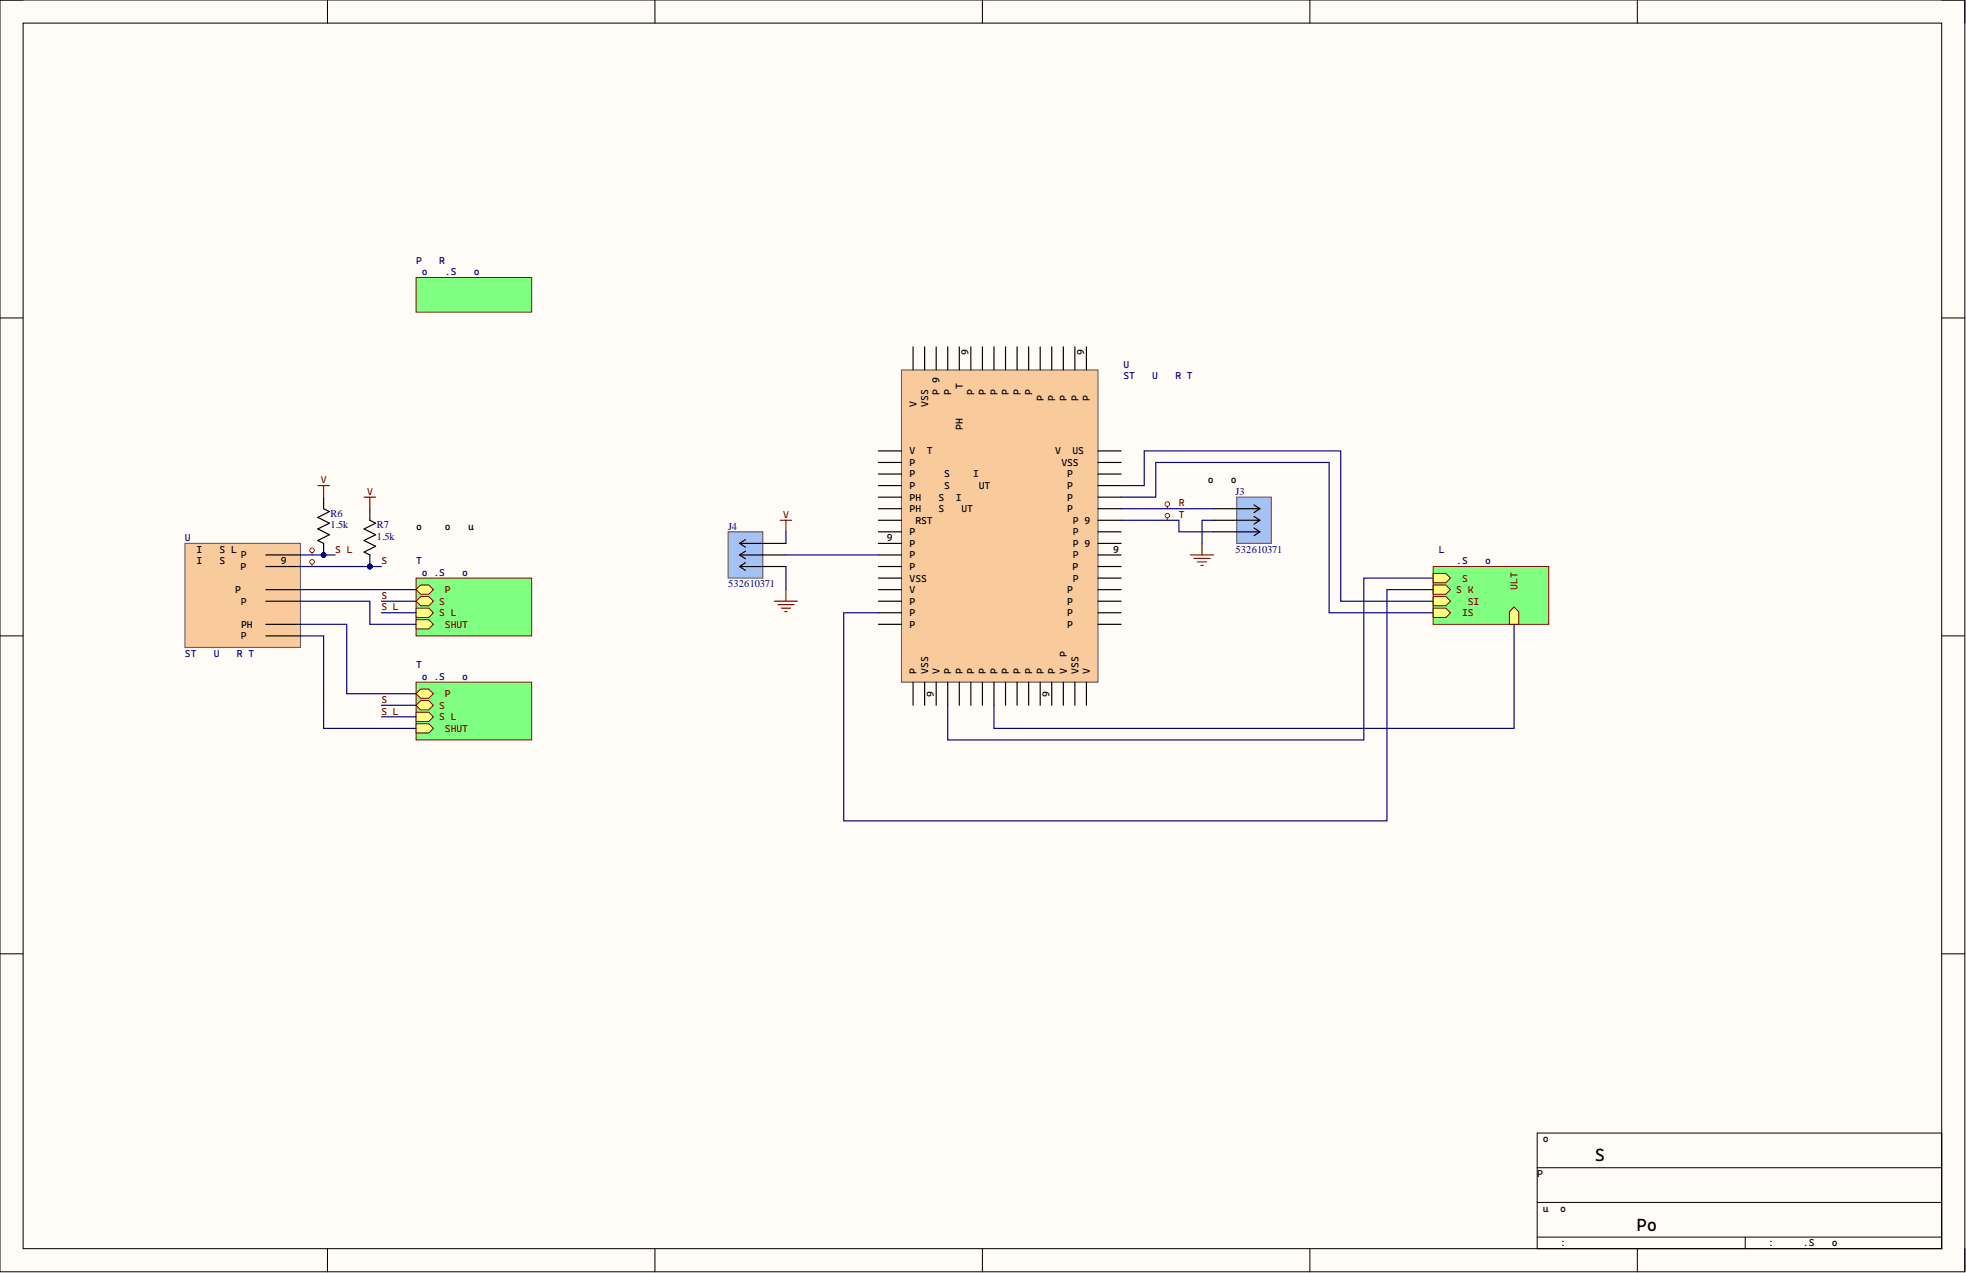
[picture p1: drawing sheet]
<svg xmlns="http://www.w3.org/2000/svg" width="431mm" height="279mm" viewBox="0 0 431 279" stroke-linecap="round" stroke-linejoin="round" font-family="sans-serif">
<defs><g id="words">
<g font-size="3.9">
<text x="350" y="254.9">Sliding wheel</text>
<text x="350" y="270.1">Ben Posheng Cheng</text>
</g>
<g font-size="2.3" fill="#000080">
<text x="72.5" y="113.4">R6</text>
<text x="271.1" y="108.6">J3</text>
<text x="72.5" y="116">1.5k</text>
<text x="82.7" y="116">R7</text>
<text x="82.7" y="118.5">1.5k</text>
<text x="159.8" y="116.2">J4</text>
<text x="271.1" y="121.3">532610371</text>
<text x="159.8" y="128.9">532610371</text>
</g>
<g font-size="2.2" fill="#000080">
<text x="91.3" y="57.9">POWER</text>
<text x="91.3" y="60.4">power.SchDoc</text>
<text x="246.5" y="80.7">U0A</text>
<text x="246.5" y="83.2">STM32U575RGT3</text>
<text x="40.6" y="118.8">U0F</text>
<text x="91.3" y="123.8">TOF1</text>
<text x="314.5" y="121.3">BLDC</text>
<text x="314.5" y="123.8">bldc.SchDoc</text>
<text x="91.3" y="126.4">tof.SchDoc</text>
<text x="40.6" y="144.1">STM32U575RGT3</text>
<text x="91.3" y="146.7">TOF2</text>
<text x="91.3" y="149.2">tof.SchDoc</text>
</g>
<g font-size="2.2">
<text x="212.6" y="77.9" transform="rotate(-90 212.6 77.9)">9</text>
<text x="237.9" y="77.9" transform="rotate(-90 237.9 77.9)">9</text>
<text x="201.1" y="89.2" transform="rotate(-90 201.1 89.2)">V</text>
<text x="203.7" y="89.3" transform="rotate(-90 203.7 89.3)">VSS</text>
<text x="206.2" y="86.7" transform="rotate(-90 206.2 86.7)">P 9</text>
<text x="208.7" y="86.7" transform="rotate(-90 208.7 86.7)">P</text>
<text x="211.3" y="85.4" transform="rotate(-90 211.3 85.4)">T</text>
<text x="213.8" y="86.8" transform="rotate(-90 213.8 86.8)">P</text>
<text x="216.4" y="86.7" transform="rotate(-90 216.4 86.7)">P</text>
<text x="218.9" y="86.7" transform="rotate(-90 218.9 86.7)">P</text>
<text x="221.4" y="86.7" transform="rotate(-90 221.4 86.7)">P</text>
<text x="224" y="86.6" transform="rotate(-90 224 86.6)">P</text>
<text x="226.5" y="86.7" transform="rotate(-90 226.5 86.7)">P</text>
<text x="229" y="88" transform="rotate(-90 229 88)">P</text>
<text x="231.6" y="88" transform="rotate(-90 231.6 88)">P</text>
<text x="234.1" y="88" transform="rotate(-90 234.1 88)">P</text>
<text x="236.6" y="88" transform="rotate(-90 236.6 88)">P</text>
<text x="239.2" y="88" transform="rotate(-90 239.2 88)">P</text>
<text x="211.3" y="94.4" transform="rotate(-90 211.3 94.4)">PH</text>
<text x="199.6" y="99.7">VBAT</text>
<text x="231.6" y="99.7">VDDUSB</text>
<text x="199.6" y="102.3">PC13</text>
<text x="199.6" y="104.8">PC14-OSC32_IN</text>
<text x="199.6" y="107.3">PC15-OSC32_OUT</text>
<text x="232.9" y="102.3">VSS_3</text>
<text x="234.2" y="104.8">PA13</text>
<text x="234.2" y="107.3">PA12</text>
<text x="258.7" y="106.1">mark on board</text>
<text x="199.6" y="109.9">PH0-OSC_IN</text>
<text x="199.6" y="112.4">PH1-OSC_OUT</text>
<text x="234.2" y="109.9">PA11</text>
<text x="234.2" y="112.4">PA10</text>
<text x="243" y="113.7">42</text>
<text x="88.8" y="116.2">close to mcu</text>
<text x="194.6" y="118.8">9</text>
<text x="199.6" y="115">NRST</text>
<text x="199.6" y="117.5">PC0</text>
<text x="235.5" y="115">PA9</text>
<text x="235.5" y="117.5">PA8</text>
<text x="243" y="118.8">40</text>
<text x="43.1" y="121.3">I2C2SCL</text>
<text x="43.1" y="123.8">I2C2SDA</text>
<text x="52.8" y="125.1">PB7</text>
<text x="52.8" y="122.6">PB6</text>
<text x="60.4" y="123.8">59</text>
<text x="199.6" y="120">PC1</text>
<text x="199.6" y="122.6">PC2</text>
<text x="199.6" y="125.1">PC3</text>
<text x="235.4" y="125.1">PC7</text>
<text x="235.5" y="120">PC9</text>
<text x="235.5" y="122.6">PC8</text>
<text x="243" y="121.3">39</text>
<text x="51.6" y="130.2">PC13</text>
<text x="199.6" y="127.6">VSSA</text>
<text x="199.6" y="130.2">VDDA</text>
<text x="234.2" y="130.2">PB15</text>
<text x="235.5" y="127.6">PC6</text>
<text x="52.8" y="132.7">PD2</text>
<text x="52.9" y="137.8">PH3</text>
<text x="60.4" y="136.5">60</text>
<text x="193.4" y="136.5">16</text>
<text x="199.6" y="132.7">PA0</text>
<text x="199.6" y="135.3">PA1</text>
<text x="199.6" y="137.8">PA2</text>
<text x="234.2" y="132.7">PB14</text>
<text x="234.2" y="135.3">PB13</text>
<text x="234.2" y="137.8">PB12</text>
<text x="243" y="136.5">33</text>
<text x="52.8" y="140.3">PB4</text>
<text x="201.1" y="147.9" transform="rotate(-90 201.1 147.9)">P</text>
<text x="203.7" y="147.9" transform="rotate(-90 203.7 147.9)">VSS</text>
<text x="206.2" y="147.9" transform="rotate(-90 206.2 147.9)">V</text>
<text x="208.7" y="147.9" transform="rotate(-90 208.7 147.9)">P</text>
<text x="211.3" y="147.9" transform="rotate(-90 211.3 147.9)">P</text>
<text x="213.8" y="147.9" transform="rotate(-90 213.8 147.9)">P</text>
<text x="216.4" y="147.9" transform="rotate(-90 216.4 147.9)">P</text>
<text x="218.9" y="147.9" transform="rotate(-90 218.9 147.9)">P</text>
<text x="221.4" y="147.9" transform="rotate(-90 221.4 147.9)">P</text>
<text x="224" y="147.9" transform="rotate(-90 224 147.9)">P</text>
<text x="226.5" y="147.9" transform="rotate(-90 226.5 147.9)">P</text>
<text x="229" y="147.9" transform="rotate(-90 229 147.9)">P</text>
<text x="231.6" y="147.9" transform="rotate(-90 231.6 147.9)">P</text>
<text x="234.1" y="147.9" transform="rotate(-90 234.1 147.9)">V</text>
<text x="234.1" y="144.1" transform="rotate(-90 234.1 144.1)">P</text>
<text x="236.6" y="147.9" transform="rotate(-90 236.6 147.9)">VSS</text>
<text x="239.2" y="147.9" transform="rotate(-90 239.2 147.9)">V</text>
<text x="204.9" y="152.9" transform="rotate(-90 204.9 152.9)">9</text>
<text x="230.3" y="152.9" transform="rotate(-90 230.3 152.9)">9</text>
<text x="337.3" y="250.7">Board</text>
<text x="337.3" y="258.3">Page</text>
<text x="337.3" y="265.9">Author</text>
<text x="337.3" y="273.6">Date: 4/23/2026</text>
<text x="383" y="273.6">File: main.SchDoc</text>
</g>
<g font-size="2.2" fill="#800000">
<text x="69.2" y="106.1">3V3</text>
<text x="79.3" y="108.6">3V3</text>
<text x="170.6" y="113.7">3V3</text>
<text x="258.7" y="111.1">RX</text>
<text x="258.7" y="113.7">TX</text>
<text x="73.6" y="121.3">SCL</text>
<text x="83.7" y="123.8">SDA</text>
<text x="83.7" y="131.4">SDA</text>
<text x="96.4" y="130.2">GP</text>
<text x="319.6" y="130.2">SCK</text>
<text x="319.6" y="127.6">CS</text>
<text x="333" y="129.4" transform="rotate(-90 333 129.4)">ULT</text>
<text x="83.7" y="134">SCL</text>
<text x="96.4" y="132.7">SDA</text>
<text x="96.4" y="135.3">SCL</text>
<text x="96.4" y="137.8">XSHUT</text>
<text x="319.6" y="135.3">MISO</text>
<text x="319.6" y="132.7">MOSI</text>
<text x="83.7" y="154.3">SDA</text>
<text x="96.4" y="153">GP</text>
<text x="96.4" y="155.6">SDA</text>
<text x="83.7" y="156.8">SCL</text>
<text x="96.4" y="158.1">SCL</text>
<text x="96.4" y="160.6">XSHUT</text>
</g>
</g></defs>
<path d="M0 0h431.2v279.1h-431.2z" fill-rule="evenodd" fill="#fffcf8"/>
<path d="M0 0h431.2v279.1h-431.2z" fill="none" stroke="#000" stroke-width=".22"/>
<path d="M5.1 5.1h421v269h-421z" fill-rule="evenodd" fill="#fffcf8"/>
<g fill="none" stroke="#000" stroke-width=".22">
<path d="M0 0h5.1M71.9 0v5.1M143.7 0v5.1M215.6 0v5.1M287.5 0v5.1M359.3 0v5.1M426.1 0h5.1v5.1M5.1 5.1h421v269h-421zM0 69.8h5.1M426.1 69.8h5.1M0 139.6h5.1M426.1 139.6h5.1"/>
<path d="M0 209.4h5.1M426.1 209.4h5.1M337.3 248.7h88.8v25.4h-88.8zM337.3 256.3h88.8M71.9 274.1v5M143.7 274.1v5M215.6 274.1v5M287.5 274.1v5M337.3 263.9h88.8M337.3 271.5h88.8M359.3 274.1v5M383 271.5v2.6"/>
<path d="M431.2 274.1v5"/>
</g>
<path d="M314.5 124.3h25.4v12.7h-25.4z" fill-rule="evenodd" fill="#80ff80"/>
<path d="M314.5 124.3h25.4v12.7h-25.4z" fill="none" stroke="#800000" stroke-width=".22"/>
<path d="M314.5 133.5h2.8l1 1-1 1h-2.8z" fill-rule="evenodd" fill="#ffff80"/>
<path d="M314.5 133.5h2.8l1 1-1 1h-2.8z" fill="none" stroke="#800000" stroke-width=".22"/>
<path d="M314.5 130.9h2.8l1 1.1-1 1h-2.8z" fill-rule="evenodd" fill="#ffff80"/>
<path d="M314.5 130.9h2.8l1 1.1-1 1h-2.8z" fill="none" stroke="#800000" stroke-width=".22"/>
<path d="M314.5 128.4h2.8l1 1-1 1h-2.8z" fill-rule="evenodd" fill="#ffff80"/>
<path d="M314.5 128.4h2.8l1 1-1 1h-2.8z" fill="none" stroke="#800000" stroke-width=".22"/>
<path d="M314.5 125.9h2.8l1 1-1 1h-2.8z" fill-rule="evenodd" fill="#ffff80"/>
<path d="M314.5 125.9h2.8l1 1-1 1h-2.8z" fill="none" stroke="#800000" stroke-width=".22"/>
<path d="M332.3 133.2l1 1v2.8h-2v-2.8z" fill-rule="evenodd" fill="#ffff80"/>
<path d="M332.3 133.2l1 1v2.8h-2v-2.8z" fill="none" stroke="#800000" stroke-width=".22"/>
<path d="M91.3 60.9h25.4v7.6h-25.4z" fill-rule="evenodd" fill="#80ff80"/>
<path d="M91.3 60.9h25.4v7.6h-25.4z" fill="none" stroke="#800000" stroke-width=".22"/>
<path d="M91.3 126.9h25.4v12.7h-25.4z" fill-rule="evenodd" fill="#80ff80"/>
<path d="M91.3 126.9h25.4v12.7h-25.4z" fill="none" stroke="#800000" stroke-width=".22"/>
<path d="M92.3 128.4h1.8l1 1-1 1h-1.8l-1-1z" fill-rule="evenodd" fill="#ffff80"/>
<path d="M92.3 128.4h1.8l1 1-1 1h-1.8l-1-1z" fill="none" stroke="#800000" stroke-width=".22"/>
<path d="M92.3 130.9h1.8l1 1.1-1 1h-1.8l-1-1z" fill-rule="evenodd" fill="#ffff80"/>
<path d="M92.3 130.9h1.8l1 1.1-1 1h-1.8l-1-1z" fill="none" stroke="#800000" stroke-width=".22"/>
<path d="M91.3 133.5h2.8l1 1-1 1h-2.8z" fill-rule="evenodd" fill="#ffff80"/>
<path d="M91.3 133.5h2.8l1 1-1 1h-2.8z" fill="none" stroke="#800000" stroke-width=".22"/>
<path d="M91.3 136h2.8l1 1-1 1h-2.8z" fill-rule="evenodd" fill="#ffff80"/>
<path d="M91.3 136h2.8l1 1-1 1h-2.8z" fill="none" stroke="#800000" stroke-width=".22"/>
<path d="M91.3 149.7h25.4v12.7h-25.4z" fill-rule="evenodd" fill="#80ff80"/>
<path d="M91.3 149.7h25.4v12.7h-25.4z" fill="none" stroke="#800000" stroke-width=".22"/>
<path d="M92.3 151.2h1.8l1 1.1-1 1h-1.8l-1-1z" fill-rule="evenodd" fill="#ffff80"/>
<path d="M92.3 151.2h1.8l1 1.1-1 1h-1.8l-1-1z" fill="none" stroke="#800000" stroke-width=".22"/>
<path d="M92.3 153.8h1.8l1 1-1 1h-1.8l-1-1z" fill-rule="evenodd" fill="#ffff80"/>
<path d="M92.3 153.8h1.8l1 1-1 1h-1.8l-1-1z" fill="none" stroke="#800000" stroke-width=".22"/>
<path d="M91.3 156.3h2.8l1 1-1 1h-2.8z" fill-rule="evenodd" fill="#ffff80"/>
<path d="M91.3 156.3h2.8l1 1-1 1h-2.8z" fill="none" stroke="#800000" stroke-width=".22"/>
<path d="M91.3 158.9h2.8l1 1-1 1h-2.8z" fill-rule="evenodd" fill="#ffff80"/>
<path d="M91.3 158.9h2.8l1 1-1 1h-2.8z" fill="none" stroke="#800000" stroke-width=".22"/>
<path d="M40.6 119.3h25.3v22.8h-25.3z" fill-rule="evenodd" fill="#f9cb9c"/>
<path d="M40.6 119.3h25.3v22.8h-25.3z" fill="none" stroke="#666" stroke-width=".25"/>
<path d="M58.3 121.8h7.6M58.3 124.3h7.6M58.3 129.4h7.6M58.3 137h7.6M58.3 132h7.6M58.3 139.6h7.6" fill="none" stroke="#000" stroke-width=".25"/>
<circle cx="71" cy="121.8" r=".51" fill="#000080"/>
<circle cx="71" cy="121.8" r=".51" fill="none" stroke="#000080" stroke-width=".22"/>
<path d="M71 119.3v2.5" fill="none" stroke="#000" stroke-width=".25"/>
<circle cx="71" cy="121.8" r=".51" fill="#000080"/>
<circle cx="71" cy="121.8" r=".51" fill="none" stroke="#000080" stroke-width=".22"/>
<path d="M71 109.1v2.6l1.3 .6-2.5 1.3 2.5 1.2-2.5 1.3 2.5 1.3-2.5 1.2 1.2 .7" fill="none" stroke="#000" stroke-width=".25"/>
<circle cx="81.2" cy="124.3" r=".51" fill="#000080"/>
<circle cx="81.2" cy="124.3" r=".51" fill="none" stroke="#000080" stroke-width=".22"/>
<path d="M81.2 121.8v2.5" fill="none" stroke="#000" stroke-width=".25"/>
<circle cx="81.2" cy="124.3" r=".51" fill="#000080"/>
<circle cx="81.2" cy="124.3" r=".51" fill="none" stroke="#000080" stroke-width=".22"/>
<path d="M81.2 111.7v2.5l1.2 .6-2.5 1.3 2.5 1.3-2.5 1.2 2.5 1.3-2.5 1.3 1.3 .6" fill="none" stroke="#000" stroke-width=".25"/>
<path d="M69.8 106.6h2.5M71 106.6v2.5M79.9 109.1h2.5M81.2 109.1v2.6" fill="none" stroke="#800000" stroke-width=".25"/>
<path d="M197.8 81.2h43.2v68.5h-43.2z" fill-rule="evenodd" fill="#f9cb9c"/>
<path d="M197.8 81.2h43.2v68.5h-43.2z" fill="none" stroke="#666" stroke-width=".25"/>
<g fill="none" stroke="#000" stroke-width=".25">
<path d="M200.4 76.1v5.1M202.9 76.1v5.1M205.4 76.1v5.1M208 76.1v5.1M210.5 76.1v5.1M213.1 76.1v5.1M215.6 76.1v5.1M218.1 76.1v5.1M220.7 76.1v5.1M223.2 76.1v5.1M225.7 76.1v5.1M228.3 76.1v5.1"/>
<path d="M230.8 76.1v5.1M233.3 76.1v5.1M235.9 76.1v5.1M238.4 76.1v5.1M192.8 99h5M241 99h5M192.8 101.5h5M192.8 104h5M192.8 106.6h5M192.8 109.1h5M192.8 111.7h5M192.8 114.2h5"/>
<path d="M192.8 116.7h5M192.8 119.3h5M241 101.5h5M241 104h5M241 106.6h5M241 109.1h5M241 111.7h5M241 114.2h5M241 116.7h5M241 119.3h5M192.8 121.8h5M192.8 124.3h5"/>
<path d="M192.8 126.9h5M192.8 129.4h5M192.8 132h5M192.8 134.5h5M192.8 137h5M241 121.8h5M241 124.3h5M241 126.9h5M241 129.4h5M241 132h5M241 134.5h5M241 137h5"/>
<path d="M200.4 149.7v5.1M202.9 149.7v5.1M205.4 149.7v5.1M208 149.7v5.1M210.5 149.7v5.1M213.1 149.7v5.1M215.6 149.7v5.1M218.1 149.7v5.1M220.7 149.7v5.1M223.2 149.7v5.1M225.7 149.7v5.1M228.3 149.7v5.1"/>
<path d="M230.8 149.7v5.1M233.3 149.7v5.1M235.9 149.7v5.1M238.4 149.7v5.1"/>
</g>
<path d="M271.4 109.1h7.6v10.2h-7.6z" fill-rule="evenodd" fill="#a4c2f4"/>
<path d="M271.4 109.1h7.6v10.2h-7.6z" fill="none" stroke="#666" stroke-width=".25"/>
<path d="M266.3 111.7h10.2M266.3 114.2h10.2M266.3 116.7h10.2M275.2 110.8l1.3 .9M275.2 113.3l1.3 .9M275.2 115.9l1.3 .8M276.5 111.7l-1.3 .8M276.5 114.2l-1.3 .8M276.5 116.7l-1.3 .9" fill="none" stroke="#000" stroke-width=".25"/>
<path d="M263.8 119.3v2.5M261.2 121.8h5.1M262 122.6h3.6M262.8 123.3h2M263.5 124.1h.5" fill="none" stroke="#800000" stroke-width=".25"/>
<path d="M159.8 116.7h7.6v10.2h-7.6z" fill-rule="evenodd" fill="#a4c2f4"/>
<path d="M159.8 116.7h7.6v10.2h-7.6z" fill="none" stroke="#666" stroke-width=".25"/>
<path d="M162.3 119.3h10.2M162.3 119.3l1.3 .8M163.6 118.4l-1.3 .9M162.3 124.3h10.2M162.3 121.8h10.2M162.3 124.3l1.3 .9M162.3 121.8l1.3 .8M163.6 123.5l-1.3 .8M163.6 121l-1.3 .8" fill="none" stroke="#000" stroke-width=".25"/>
<path d="M171.2 114.2h2.5M172.5 114.2v2.5M169.9 132h5.1M170.7 132.7h3.6M171.5 133.5h2M172.2 134.2h.5M172.5 129.4v2.6" fill="none" stroke="#800000" stroke-width=".25"/>
<g fill="none" stroke="#f00" stroke-width=".22">
<path d="M256.2 111.1v.6M256.2 113.7v.5M68.5 121.3v.5M68.5 123.8v.5"/>
<circle cx="256.2" cy="113.2" r=".51"/>
<circle cx="256.2" cy="110.6" r=".51"/>
<circle cx="68.5" cy="123.3" r=".51"/>
<circle cx="68.5" cy="120.8" r=".51"/>
</g>
<path d="M65.9 132h15.3v5h10.1M65.9 137h10.2v15.3h15.2M65.9 139.6h5.1v20.3h20.3M65.9 121.8h7.7M65.9 129.4h25.4" fill="none" stroke="#000080" stroke-width=".25"/>
<circle cx="71" cy="121.8" r=".51" fill="#000080"/>
<circle cx="71" cy="121.8" r=".51" fill="none" stroke="#000080" stroke-width=".22"/>
<path d="M65.9 124.3h15.3" fill="none" stroke="#000080" stroke-width=".25"/>
<circle cx="81.2" cy="124.3" r=".51" fill="#000080"/>
<circle cx="81.2" cy="124.3" r=".51" fill="none" stroke="#000080" stroke-width=".22"/>
<path d="M81.2 124.3h2.5" fill="none" stroke="#000080" stroke-width=".25"/>
<circle cx="81.2" cy="124.3" r=".51" fill="#000080"/>
<circle cx="81.2" cy="124.3" r=".51" fill="none" stroke="#000080" stroke-width=".22"/>
<g fill="none" stroke="#000080" stroke-width=".25">
<path d="M172.5 116.7v2.6M246 114.2h12.7v2.5h7.6M246 106.6h5.1v-7.6h43.1v33h20.3M246 109.1h7.6v-7.6h38.1v33h22.8M246 111.7h20.3M266.3 114.2h-2.5v5.1M83.7 132h7.6M83.7 134.5h7.6M172.5 121.8h20.3M172.5 124.3v5.1M314.5 129.4h-10.1v50.8h-119.2v-45.7h7.6M314.5 126.9h-15.2v35.5h-91.3v-7.6"/>
<path d="M332.3 137v22.9h-114.2v-5.1M83.7 154.8h7.6M83.7 157.3h7.6"/>
</g>
<use href="#words"/>
</svg>
